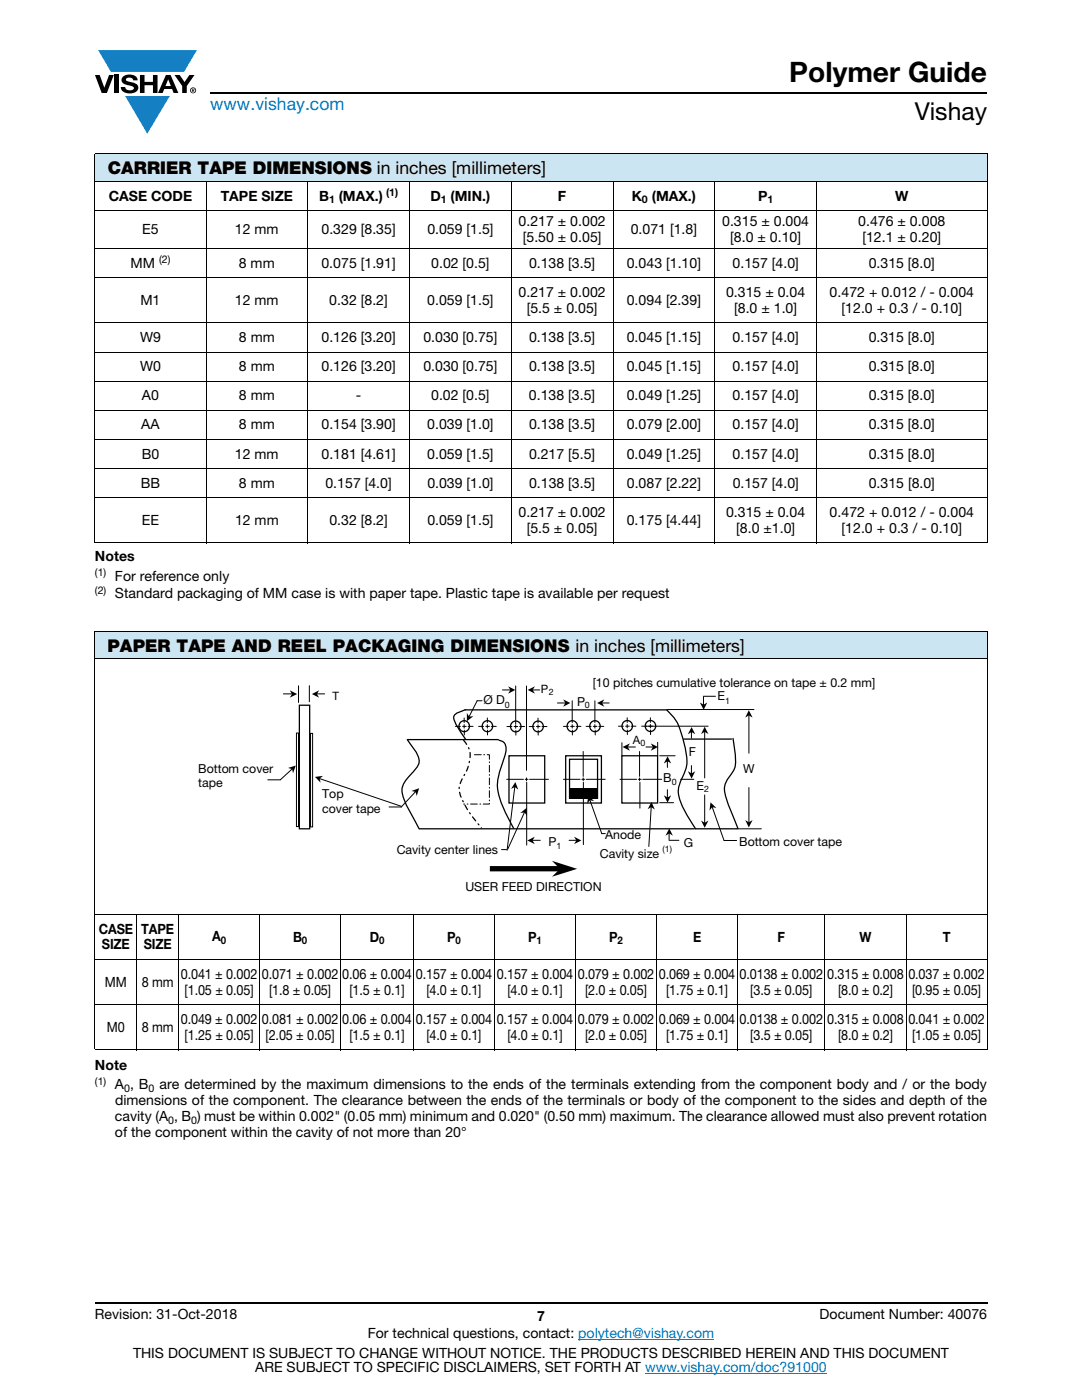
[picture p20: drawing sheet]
<svg xmlns="http://www.w3.org/2000/svg" width="216mm" height="279mm" viewBox="0 0 216 279" stroke-linecap="round" stroke-linejoin="round" font-family="sans-serif">
<defs><g id="words">
<text font-size="5.6" x="157.5" y="16.4">Polymer Guide</text>
<text font-size="4.9" x="182.5" y="24">Vishay</text>
<text font-size="3.5" fill="#007ec4" x="42" y="21.9">www.vishay.com</text>
<g font-size="3.5">
<text x="21.5" y="34.8">CARRIER TAPE DIMENSIONS in inches [millimeters]</text>
<text x="21.4" y="130.1">PAPER TAPE AND REEL PACKAGING DIMENSIONS in inches [millimeters]</text>
</g>
<g font-size="2.8">
<text x="21.7" y="40">CASE CODE</text>
<text x="44" y="40">TAPE SIZE</text>
<text x="63.7" y="40">B (MAX.)</text>
<text x="85.9" y="40">D (MIN.)</text>
<text x="111.3" y="40">F</text>
<text x="126.1" y="40">K (MAX.)</text>
<text x="151.3" y="40">P</text>
<text x="178.6" y="40">W</text>
<text x="28.4" y="46.7">E5</text>
<text x="46.9" y="46.7">12 mm</text>
<text x="64.2" y="46.7">0.329 [8.35]</text>
<text x="85.3" y="46.7">0.059 [1.5]</text>
<text x="103.5" y="45.1">0.217 ± 0.002</text>
<text x="125.9" y="46.7">0.071 [1.8]</text>
<text x="144.1" y="45.1">0.315 ± 0.004</text>
<text x="171.3" y="45.1">0.476 ± 0.008</text>
<text x="26" y="53.4">MM</text>
<text x="47.7" y="53.4">8 mm</text>
<text x="64.1" y="53.4">0.075 [1.91]</text>
<text x="86" y="53.4">0.02 [0.5]</text>
<text x="104.3" y="48.3">[5.50 ± 0.05]</text>
<text x="105.6" y="53.4">0.138 [3.5]</text>
<text x="125.1" y="53.4">0.043 [1.10]</text>
<text x="145.7" y="48.3">[8.0 ± 0.10]</text>
<text x="146.2" y="53.4">0.157 [4.0]</text>
<text x="172.1" y="48.3">[12.1 ± 0.20]</text>
<text x="173.3" y="53.4">0.315 [8.0]</text>
<text x="103.5" y="59.2">0.217 ± 0.002</text>
<text x="144.9" y="59.2">0.315 ± 0.04</text>
<text x="165.5" y="59.2">0.472 + 0.012 / - 0.004</text>
<text x="28" y="60.8">M1</text>
<text x="46.9" y="60.8">12 mm</text>
<text x="65.7" y="60.8">0.32 [8.2]</text>
<text x="85.3" y="60.8">0.059 [1.5]</text>
<text x="105.1" y="62.4">[5.5 ± 0.05]</text>
<text x="125.1" y="60.8">0.094 [2.39]</text>
<text x="146.5" y="62.4">[8.0 ± 1.0]</text>
<text x="167.9" y="62.4">[12.0 + 0.3 / - 0.10]</text>
<text x="27.9" y="68.2">W9</text>
<text x="47.7" y="68.2">8 mm</text>
<text x="64.2" y="68.2">0.126 [3.20]</text>
<text x="84.5" y="68.2">0.030 [0.75]</text>
<text x="105.6" y="68.2">0.138 [3.5]</text>
<text x="125.1" y="68.2">0.045 [1.15]</text>
<text x="146.2" y="68.2">0.157 [4.0]</text>
<text x="173.3" y="68.2">0.315 [8.0]</text>
<text x="27.9" y="74.1">W0</text>
<text x="47.7" y="74.1">8 mm</text>
<text x="64.2" y="74.1">0.126 [3.20]</text>
<text x="84.5" y="74.1">0.030 [0.75]</text>
<text x="105.6" y="74.1">0.138 [3.5]</text>
<text x="125.1" y="74.1">0.045 [1.15]</text>
<text x="146.2" y="74.1">0.157 [4.0]</text>
<text x="173.3" y="74.1">0.315 [8.0]</text>
<text x="28.3" y="79.9">A0</text>
<text x="47.7" y="79.9">8 mm</text>
<text x="71" y="79.9">-</text>
<text x="86" y="79.9">0.02 [0.5]</text>
<text x="105.5" y="79.9">0.138 [3.5]</text>
<text x="125.1" y="79.9">0.049 [1.25]</text>
<text x="146.2" y="79.9">0.157 [4.0]</text>
<text x="173.3" y="79.9">0.315 [8.0]</text>
<text x="28.2" y="85.7">AA</text>
<text x="47.7" y="85.7">8 mm</text>
<text x="64.2" y="85.7">0.154 [3.90]</text>
<text x="85.3" y="85.7">0.039 [1.0]</text>
<text x="105.6" y="85.7">0.138 [3.5]</text>
<text x="125.1" y="85.7">0.079 [2.00]</text>
<text x="146.2" y="85.7">0.157 [4.0]</text>
<text x="173.3" y="85.7">0.315 [8.0]</text>
<text x="28.3" y="91.5">B0</text>
<text x="46.9" y="91.5">12 mm</text>
<text x="64.2" y="91.5">0.181 [4.61]</text>
<text x="85.3" y="91.5">0.059 [1.5]</text>
<text x="105.6" y="91.5">0.217 [5.5]</text>
<text x="125.1" y="91.5">0.049 [1.25]</text>
<text x="146.2" y="91.5">0.157 [4.0]</text>
<text x="173.3" y="91.5">0.315 [8.0]</text>
<text x="28.1" y="97.3">BB</text>
<text x="47.7" y="97.3">8 mm</text>
<text x="64.9" y="97.3">0.157 [4.0]</text>
<text x="85.3" y="97.3">0.039 [1.0]</text>
<text x="105.6" y="97.3">0.138 [3.5]</text>
<text x="125.1" y="97.3">0.087 [2.22]</text>
<text x="146.2" y="97.3">0.157 [4.0]</text>
<text x="173.3" y="97.3">0.315 [8.0]</text>
<text x="28.3" y="104.8">EE</text>
<text x="46.9" y="104.8">12 mm</text>
<text x="65.7" y="104.8">0.32 [8.2]</text>
<text x="85.3" y="104.8">0.059 [1.5]</text>
<text x="103.5" y="103.2">0.217 ± 0.002</text>
<text x="105.1" y="106.3">[5.5 ± 0.05]</text>
<text x="125.1" y="104.8">0.175 [4.44]</text>
<text x="144.9" y="103.2">0.315 ± 0.04</text>
<text x="146.9" y="106.3">[8.0 ±1.0]</text>
<text x="165.5" y="103.2">0.472 + 0.012 / - 0.004</text>
<text x="167.9" y="106.3">[12.0 + 0.3 / - 0.10]</text>
<text x="18.9" y="112">Notes</text>
<text x="22.9" y="115.9">For reference only</text>
<text x="22.9" y="119.4">Standard packaging of MM case is with paper tape. Plastic tape is available per request</text>
<text x="19.7" y="186.3">CASE</text>
<text x="20.3" y="189.5">SIZE</text>
<text x="28.2" y="186.3">TAPE</text>
<text x="28.7" y="189.5">SIZE</text>
<text x="42.3" y="187.9">A</text>
<text x="58.5" y="187.9">B</text>
<text x="73.8" y="187.9">D</text>
<text x="89.2" y="187.9">P</text>
<text x="105.4" y="187.9">P</text>
<text x="121.6" y="187.9">P</text>
<text x="138.3" y="187.9">E</text>
<text x="155.2" y="187.9">F</text>
<text x="171.5" y="187.9">W</text>
<text x="188.1" y="187.9">T</text>
<text x="20.9" y="196.9">MM</text>
<text x="28.3" y="196.9">8 mm</text>
<text x="36.1" y="195.3">0.041 ± 0.002</text>
<text x="52.2" y="195.3">0.071 ± 0.002</text>
<text x="68.3" y="195.3">0.06 ± 0.004</text>
<text x="83" y="195.3">0.157 ± 0.004</text>
<text x="99.1" y="195.3">0.157 ± 0.004</text>
<text x="115.3" y="195.3">0.079 ± 0.002</text>
<text x="131.5" y="195.3">0.069 ± 0.004</text>
<text x="147.6" y="195.3">0.0138 ± 0.002</text>
<text x="165.1" y="195.3">0.315 ± 0.008</text>
<text x="181.3" y="195.3">0.037 ± 0.002</text>
<text x="36.8" y="198.5">[1.05 ± 0.05]</text>
<text x="53.7" y="198.5">[1.8 ± 0.05]</text>
<text x="69.7" y="198.5">[1.5 ± 0.1]</text>
<text x="85.1" y="198.5">[4.0 ± 0.1]</text>
<text x="101.3" y="198.5">[4.0 ± 0.1]</text>
<text x="116.7" y="198.5">[2.0 ± 0.05]</text>
<text x="132.9" y="198.5">[1.75 ± 0.1]</text>
<text x="149.7" y="198.5">[3.5 ± 0.05]</text>
<text x="167.2" y="198.5">[8.0 ± 0.2]</text>
<text x="182" y="198.5">[0.95 ± 0.05]</text>
<text x="21.3" y="205.9">M0</text>
<text x="28.3" y="205.9">8 mm</text>
<text x="36.1" y="204.3">0.049 ± 0.002</text>
<text x="36.8" y="207.5">[1.25 ± 0.05]</text>
<text x="52.2" y="204.3">0.081 ± 0.002</text>
<text x="53" y="207.5">[2.05 ± 0.05]</text>
<text x="68.3" y="204.3">0.06 ± 0.004</text>
<text x="69.7" y="207.5">[1.5 ± 0.1]</text>
<text x="83" y="204.3">0.157 ± 0.004</text>
<text x="85.1" y="207.5">[4.0 ± 0.1]</text>
<text x="99.1" y="204.3">0.157 ± 0.004</text>
<text x="101.3" y="207.5">[4.0 ± 0.1]</text>
<text x="115.3" y="204.3">0.079 ± 0.002</text>
<text x="116.7" y="207.5">[2.0 ± 0.05]</text>
<text x="131.5" y="204.3">0.069 ± 0.004</text>
<text x="132.9" y="207.5">[1.75 ± 0.1]</text>
<text x="147.6" y="204.3">0.0138 ± 0.002</text>
<text x="149.7" y="207.5">[3.5 ± 0.05]</text>
<text x="165.1" y="204.3">0.315 ± 0.008</text>
<text x="167.2" y="207.5">[8.0 ± 0.2]</text>
<text x="181.2" y="204.3">0.041 ± 0.002</text>
<text x="182" y="207.5">[1.05 ± 0.05]</text>
<text x="18.9" y="213.5">Note</text>
<text x="22.9" y="217.4">A , B</text>
<text x="22.9" y="220.5">dimensions of the component. The clearance between the ends of the terminals or body of the component to the sides and depth of the</text>
<text x="31.8" y="217.4">are determined by the maximum dimensions to the ends of the terminals extending from the component body and / or the body</text>
<text x="22.9" y="226.9">of the component within the cavity of not more than 20°</text>
<text x="22.9" y="223.7">cavity (A , B ) must be within 0.002&quot; (0.05 mm) minimum and 0.020&quot; (0.50 mm) maximum. The clearance allowed must also prevent rotation</text>
<text x="18.9" y="263.3">Revision: 31-Oct-2018</text>
<text x="107.2" y="263.6">7</text>
<text x="163.6" y="263.3">Document Number: 40076</text>
<text x="73.4" y="267.1">For technical questions, contact: polytech@vishay.com</text>
<text x="26.5" y="271">THIS DOCUMENT IS SUBJECT TO CHANGE WITHOUT NOTICE. THE PRODUCTS DESCRIBED HEREIN AND THIS DOCUMENT</text>
<text x="50.9" y="273.8">ARE SUBJECT TO SPECIFIC DISCLAIMERS, SET FORTH AT www.vishay.com/doc?91000</text>
</g>
<g font-size="2.5">
<text x="118.3" y="137.2">[10 pitches cumulative tolerance on tape ± 0.2 mm]</text>
<text x="96.5" y="140.6">Ø D</text>
<text x="115.1" y="140.9">P</text>
<text x="143.2" y="139.8">E</text>
<text x="39.6" y="154.3">Bottom cover</text>
<text x="137.4" y="150.9">F</text>
<text x="148.3" y="154.3">W</text>
<text x="39.6" y="157">tape</text>
<text x="64.3" y="159.2">Top</text>
<text x="132.4" y="156">B</text>
<text x="139" y="157.7">E</text>
<text x="64.3" y="162.2">cover tape</text>
<text x="120.8" y="167.4">Anode</text>
<text x="79.2" y="170.4">Cavity center lines</text>
<text x="109.4" y="168.8">P</text>
<text x="119.7" y="171.2">Cavity size</text>
<text x="136.5" y="169">G</text>
<text x="147.5" y="168.8">Bottom cover tape</text>
<text x="92.9" y="177.8">USER FEED DIRECTION</text>
</g>
<g font-size="2.3">
<text x="66.4" y="139.7">T</text>
<text x="107.9" y="138.3">P</text>
<text x="126.3" y="148.4">A</text>
</g>
<g font-size="2.1">
<text x="65.7" y="40.5">1</text>
<text x="77" y="39.2">(1)</text>
<text x="88" y="40.5">1</text>
<text x="128.1" y="40.5">0</text>
<text x="153.1" y="40.5">1</text>
<text x="31.7" y="52.6">(2)</text>
<text x="18.9" y="115">(1)</text>
<text x="18.9" y="118.6">(2)</text>
<text x="44" y="188.4">0</text>
<text x="60.2" y="188.4">0</text>
<text x="75.6" y="188.4">0</text>
<text x="90.9" y="188.4">0</text>
<text x="107.1" y="188.4">1</text>
<text x="123.2" y="188.4">2</text>
<text x="18.9" y="216.5">(1)</text>
<text x="24.8" y="217.9">0</text>
<text x="29.7" y="217.9">0</text>
<text x="33.6" y="224.2">0</text>
<text x="38.1" y="224.2">0</text>
</g>
<g font-size="1.8">
<text x="100.8" y="141.3">0</text>
<text x="109.5" y="138.6">2</text>
<text x="116.7" y="141.4">0</text>
<text x="144.7" y="140.5">1</text>
<text x="127.8" y="148.9">0</text>
<text x="134" y="156.7">0</text>
<text x="140.5" y="158.1">2</text>
<text x="111" y="169.5">1</text>
<text x="132.2" y="170.1">(1)</text>
</g>
</g></defs>
<g fill="#147fc3">
<path d="M19.6 10h19.7l-2.6 4.3h-1.1h-13.5z"/>
<path d="M25 19.2h8.9l-4.5 7.5z"/>
</g>
<g fill="#000">
<path d="M18.9 15h1l.9 2.5 1-2.5h.9l-1.4 3.6h-1zM22.9 15h.9v3.6h-.9zM24.6 15.3a2.1 2.1 0 0 1 2.8 .3l.1 .4h-.9a.79 .79 0 0 0-.7-.5 .79 .79 0 0 0-.8 .4l.3 .3 1 .2a1.08 1.08 0 0 1 1.2 1 1.08 1.08 0 0 1-1.1 1.2 1.73 1.73 0 0 1-2.4-1.2h.9a.96 .96 0 0 0 .8 .6 .96 .96 0 0 0 .9-.4 1.31 1.31 0 0 0-1.2-.6 1.03 1.03 0 0 1-1.1-.6 1.03 1.03 0 0 1 .2-1.1zM27.9 15h.9v1.3h1.7v-1.3h.9v3.6h-.9v-1.6h-1.7v1.6h-.9zM34.8 15h1.1l.9 1.4 1-1.4h1l-1.5 2.2v1.4h-.9v-1.4z"/>
<path d="M33.6 15.9l.5 1.3h-1.1zM33.1 15l-1.6 3.6h1l.3-.8h1.5l.3 .8h1l-1.6-3.6z"/>
<path d="M38.4 17.8h.2v.2h-.2zM38.3 17.7v.7h.1v-.3l.4 .3-.2-.3 .2-.2-.1-.2z"/>
<path d="M38.1 18a.46 .46 0 0 1 .9 0 .46 .46 0 0 1-.9 0zM37.9 18a.6 .6 0 0 0 1.2 0 .6 .6 0 0 0-1.2 0z"/>
</g>
<path d="M42 18.6h155M18.9 260h178.1" fill="none" stroke="#000" stroke-width=".36"/>
<path d="M115.4 267.3h27.1M128.7 274h36.3" fill="none" stroke="#007ec4" stroke-width=".2"/>
<g fill="#cce5f3">
<path d="M18.9 30.7h178.1v5.5h-178.1z"/>
<path d="M18.9 126h178.1v5.5h-178.1z"/>
</g>
<g fill="none" stroke="#000" stroke-width=".2">
<path d="M18.9 30.7h178.1M18.9 36.2h178.1M18.9 30.8v77.5M41.1 36.1v72.3M61.4 36.1v72.3M81.7 36.1v72.3M102 36.1v72.3M122.3 36.1v72.3M142.6 36.1v72.3M162.9 36.1v72.3M197 30.8v77.5M18.9 42h178.1"/>
<path d="M18.9 49.6h178.1M18.9 55.4h178.1M18.9 64.4h178.1M18.9 70.3h178.1M18.9 76.1h178.1M18.9 81.9h178.1M18.9 87.7h178.1M18.9 93.5h178.1M18.9 99.4h178.1M18.9 108.4h178.1M18.9 126h178.1M18.9 131.5h178.1"/>
<path d="M18.9 126.1v83.3M197 126.1v83.3M18.9 182.5h178.1M18.9 191.5h178.1M27.3 182.4v27.2M35.6 182.4v27.2M51.8 182.4v27.2M68 182.4v27.2M82.5 182.4v27.2M98.7 182.4v27.2M114.8 182.4v27.2M131 182.4v27.2"/>
<path d="M147.2 182.4v27.2M164.6 182.4v27.2M180.8 182.4v27.2M18.9 200.5h178.1M18.9 209.5h178.1"/>
</g>
<g fill="#fff">
<path d="M39.6 135.1h135.7v43.2h-135.7z"/>
<path d="M113.6 151.5h5.6v7.8h-5.6z"/>
</g>
<path d="M92.8 141.7h40.3M113.6 151.5h5.6v7.8h-5.6zM83.7 165.4h54.9" fill="none" stroke="#000" stroke-width=".25"/>
<path d="M101.6 150.8h7.1v9.5h-7.1z" fill="#fff"/>
<path d="M81.3 147.6l.9 1.3a4 4 0 0 1 1.3 3.8l-1.4 1.7a4.4 4.4 0 0 0-1.8 4.1 39.1 39.1 0 0 0 3.3 6.9M81.3 147.6h18.1M101.6 150.8h7.1v9.5h-7.1zM112.9 150.8h7.1v9.5h-7.1z" fill="none" stroke="#000" stroke-width=".25"/>
<path d="M124.1 150.8h7.1v9.5h-7.1z" fill="#fff"/>
<path d="M92.9 141.6l-.8 .3a1.84 1.84 0 0 0-1.6 1.3l.6 1.6 1.8 2.7M99.6 147.7a1.54 1.54 0 0 1 1.4 2l-.8 2.9a9.7 9.7 0 0 0 .4 9l1.9 3.7M124.1 150.8h7.1v9.5h-7.1zM133.1 141.7a9.2 9.2 0 0 1 3 5.3l.3 .9a9.3 9.3 0 0 1 .2 6.3l-.3 .7a5.5 5.5 0 0 0-.3 5.7l1.3 2.4 1.5 2.4" fill="none" stroke="#000" stroke-width=".25"/>
<path d="M94.7 150.6h3v9.9h-5.2" fill="none" stroke="#000" stroke-width=".2" stroke-dasharray="1.4 .5 .2 .5"/>
<path d="M92.5 147.7a4.4 4.4 0 0 1 1 4.9l-.3 1.1-.7 1.2a4.3 4.3 0 0 0 0 5.2 22.2 22.2 0 0 0 3.5 5.1" fill="none" stroke="#000" stroke-width=".25" stroke-dasharray="1 .8 .3 .8"/>
<path d="M62 146.4h.4v18.6h-.4z" fill="#fff"/>
<path d="M59.6 136.9v3.3M61.7 136.8v3.3M62 146.4h.4v18.6h-.4z" fill="none" stroke="#000" stroke-width=".2"/>
<circle cx="102.9" cy="145" r="1.07" fill="#fff"/>
<circle cx="102.9" cy="145" r="1.07" fill="none" stroke="#000" stroke-width=".25"/>
<path d="M102.9 136.9v7.6M101.2 145h.9M102.6 145h.7M102.9 144.7v.6M102.9 145.8v.9M103.7 145h1" fill="none" stroke="#000" stroke-width=".2"/>
<circle cx="107.4" cy="145" r="1.07" fill="#fff"/>
<circle cx="107.4" cy="145" r="1.07" fill="none" stroke="#000" stroke-width=".25"/>
<path d="M105.6 145h1M107 145h.8M107.4 143.3v1M107.4 144.7v.6M107.4 145.8v.9M108.1 145h1" fill="none" stroke="#000" stroke-width=".2"/>
<circle cx="114.2" cy="144.9" r="1.07" fill="#fff"/>
<circle cx="114.2" cy="144.9" r="1.07" fill="none" stroke="#000" stroke-width=".25"/>
<path d="M114.2 139.9v4.3M112.4 145h1M113.9 145h.7M114.2 144.6v.7M114.2 145.7v1M115 145h.9" fill="none" stroke="#000" stroke-width=".2"/>
<circle cx="118.7" cy="144.9" r="1.07" fill="#fff"/>
<circle cx="118.7" cy="144.9" r="1.07" fill="none" stroke="#000" stroke-width=".25"/>
<path d="M118.7 139.9v4.3M117 145h.9M118.4 145h.7M118.7 144.6v.7M118.8 145.7v1M119.5 145h1" fill="none" stroke="#000" stroke-width=".2"/>
<circle cx="125.2" cy="144.9" r="1.07" fill="#fff"/>
<circle cx="125.2" cy="144.9" r="1.07" fill="none" stroke="#000" stroke-width=".25"/>
<path d="M123.4 144.9h1M124.8 144.9h.8M125.1 144.6v.7M125.1 143.2v1M125.2 145.7v.9M125.9 144.9h1" fill="none" stroke="#000" stroke-width=".2"/>
<circle cx="129.8" cy="144.9" r="1.07" fill="#fff"/>
<circle cx="129.8" cy="144.9" r="1.07" fill="none" stroke="#000" stroke-width=".25"/>
<path d="M128 144.9h13.3M129.8 143.2v1M129.8 144.6v.7M129.8 145.7v.9" fill="none" stroke="#000" stroke-width=".2"/>
<circle cx="92.7" cy="144.9" r="1.07" fill="#fff"/>
<circle cx="92.7" cy="144.9" r="1.07" fill="none" stroke="#000" stroke-width=".25"/>
<path d="M90.9 145h1M92.3 145h.7M92.6 143.3v.9M92.6 144.6v.7M92.6 145.7v1M93.4 145h1" fill="none" stroke="#000" stroke-width=".2"/>
<circle cx="97.3" cy="144.9" r="1.07" fill="#fff"/>
<circle cx="97.3" cy="144.9" r="1.07" fill="none" stroke="#000" stroke-width=".25"/>
<g fill="none" stroke="#000" stroke-width=".2">
<path d="M56.5 138.5h1.8M63.1 138.5h1.7M95.2 139.9h1M95.2 139.9l-1.6 3.2M100.3 137.7h1.6M105.1 136.9v16.8M106.2 137.7h1.5M140.3 139h2.5M140.4 139.1v1.6M58.4 153.4l-2.5 2.2M63.7 155.4l16.4 5.5M83 157.9l-2.9 3.2"/>
<path d="M95.5 145h1M96.9 145h.8M97.2 143.3v.9M97.2 144.6v.7M97.3 145.7v1M98 145h1M101.1 155.5h3.3M102.7 157l-1.5 12.7M104.8 155.5h.6M105.1 155.3v.5M105.1 156.1v12.6M105.7 155.5h3.7"/>
<path d="M111.2 140.3h1.7M112.4 155.5h3.4M116.1 155.5h.6M116.4 150v4.9M116.4 155.3v.5M116.4 156.1v12.5M117 155.5h3.8M120 140.3h1.5M123.7 155.5h3.3M124.1 148.2v2.6M125.1 149.1h1.7M127.4 155.5h.6"/>
<path d="M127.6 150v4.9M127.6 155.3v.5M127.7 156.1v5.2M128.3 155.5h3.7M128.9 149.1h1.5M131.2 148.1v2.7M131.6 150.8h3.1M133.2 151.8v1.4M133.2 157.6v1.6M133.2 141.6h17.2M135.8 155.5h2.6M138 146v1.3"/>
<path d="M138 152.8v1.6M140.6 146v9.3M140.6 158.6v5.7M149.4 142.7v7.6M149.4 157.2v7M77.6 161.1h2.5M100.1 169.6h1M104.7 162l-3.4 7.5M106.2 167.7h1.6M113.6 167.7h1.5M129.9 161l-.4 7.9M131.6 160.2h2.8"/>
<path d="M142.1 161l2.4 6.8 2.5-.1M147.1 165.4h4.8"/>
</g>
<g fill="#000">
<path d="M57.8 137.8l1.5 .7-1.5 .7 .5-.7z" fill-rule="evenodd"/>
<path d="M62.2 138.5l1.5-.7-.5 .7 .5 .7z" fill-rule="evenodd"/>
<path d="M101.4 137l1.4 .7-1.4 .7 .4-.7z" fill-rule="evenodd"/>
<path d="M105.3 137.7l1.4-.7-.4 .7 .4 .7z" fill-rule="evenodd"/>
<path d="M119.1 140.3l1.5-.7-.5 .7 .5 .8z" fill-rule="evenodd"/>
<path d="M57.5 153.3l1.5-.5-.5 1.5-.2-.8z" fill-rule="evenodd"/>
<path d="M62.9 155l1.6-.2-.7 .6 .2 .8z" fill-rule="evenodd"/>
<path d="M82.1 157.9l1.5-.6-.4 1.6-.3-.9z" fill-rule="evenodd"/>
<path d="M93.2 142.3l.4 .7 .9-.1-1.3 1z" fill-rule="evenodd"/>
<path d="M102.8 156.1l.6 1.5-.7-.5-.7 .3z" fill-rule="evenodd"/>
<path d="M112.4 139.6l1.4 .7-1.4 .8 .4-.8z" fill-rule="evenodd"/>
<path d="M124.2 149.1l1.5-.7-.4 .7 .4 .7z" fill-rule="evenodd"/>
<path d="M129.8 148.4l1.5 .7-1.5 .7 .5-.7z" fill-rule="evenodd"/>
<path d="M132.5 158.7l.7 .5 .7-.5-.7 1.5z" fill-rule="evenodd"/>
<path d="M133.2 150.9l.7 1.5-.7-.5-.7 .5z" fill-rule="evenodd"/>
<path d="M137.2 153.9l.8 .5 .7-.5-.7 1.5z" fill-rule="evenodd"/>
<path d="M138 145.1l.7 1.4-.7-.4-.8 .4z" fill-rule="evenodd"/>
<path d="M139.7 140.2l.7 .4 .7-.4-.7 1.5z" fill-rule="evenodd"/>
<path d="M140.6 145l.8 1.5-.8-.4-.7 .4z" fill-rule="evenodd"/>
<path d="M149.4 141.7l.8 1.5-.8-.4-.7 .4z" fill-rule="evenodd"/>
<path d="M103.8 162.2l1.3-1 .1 1.7-.5-.8z" fill-rule="evenodd"/>
<path d="M105.2 167.7l1.5-.7-.4 .7 .4 .8z" fill-rule="evenodd"/>
<path d="M110.1 171.8l5.1 1.6-5.1 1.6 1.6-1.6z" fill-rule="evenodd"/>
<path d="M114.6 167l1.4 .7-1.4 .8 .4-.8z" fill-rule="evenodd"/>
<path d="M130 160.1l.7 1.5-.8-.5-.7 .4z" fill-rule="evenodd"/>
<path d="M139.9 163.8l.7 .4 .8-.4-.8 1.4z" fill-rule="evenodd"/>
<path d="M141.8 160.1l1.1 1.2-.8-.2-.5 .7z" fill-rule="evenodd"/>
<path d="M148.7 163.7l.7 .4 .8-.4-.8 1.4z" fill-rule="evenodd"/>
</g>
<path d="M97.7 173.4h14.1" fill="none" stroke="#000" stroke-width="1.1" stroke-linecap="butt"/>
<path d="M59.7 140.7h2.1v24.7h-2.1z" fill="#fff"/>
<path d="M59.7 140.7h2.1v24.7h-2.1z" fill="none" stroke="#000" stroke-width=".25"/>
<path d="M59.2 146.3h.4v18.7h-.4z" fill="#fff"/>
<path d="M53.4 155.6h2.5M59.2 146.3h.4v18.7h-.4zM117.7 159.6l2.4 6.8M120.1 166.4h.7M133.5 166.2v1.4M133.5 167.7h2" fill="none" stroke="#000" stroke-width=".2"/>
<path d="M136.4 147.5h9.6M146.3 147.4a22.8 22.8 0 0 1 .4 5.5l-.5 1.1-.7 1a3.9 3.9 0 0 0-.6 4.2l2.4 6.2M138.8 165.4h8.3" fill="none" stroke="#000" stroke-width=".25"/>
<g fill="#000">
<path d="M117.4 158.7l1.1 1.2-.8-.2-.5 .7z" fill-rule="evenodd"/>
<path d="M133.5 165.3l.8 1.5-.8-.5-.7 .5z" fill-rule="evenodd"/>
</g>
<path d="M113.6 157.3h5.6v2h-5.6z" fill="#000"/>
<use href="#words"/>
</svg>
